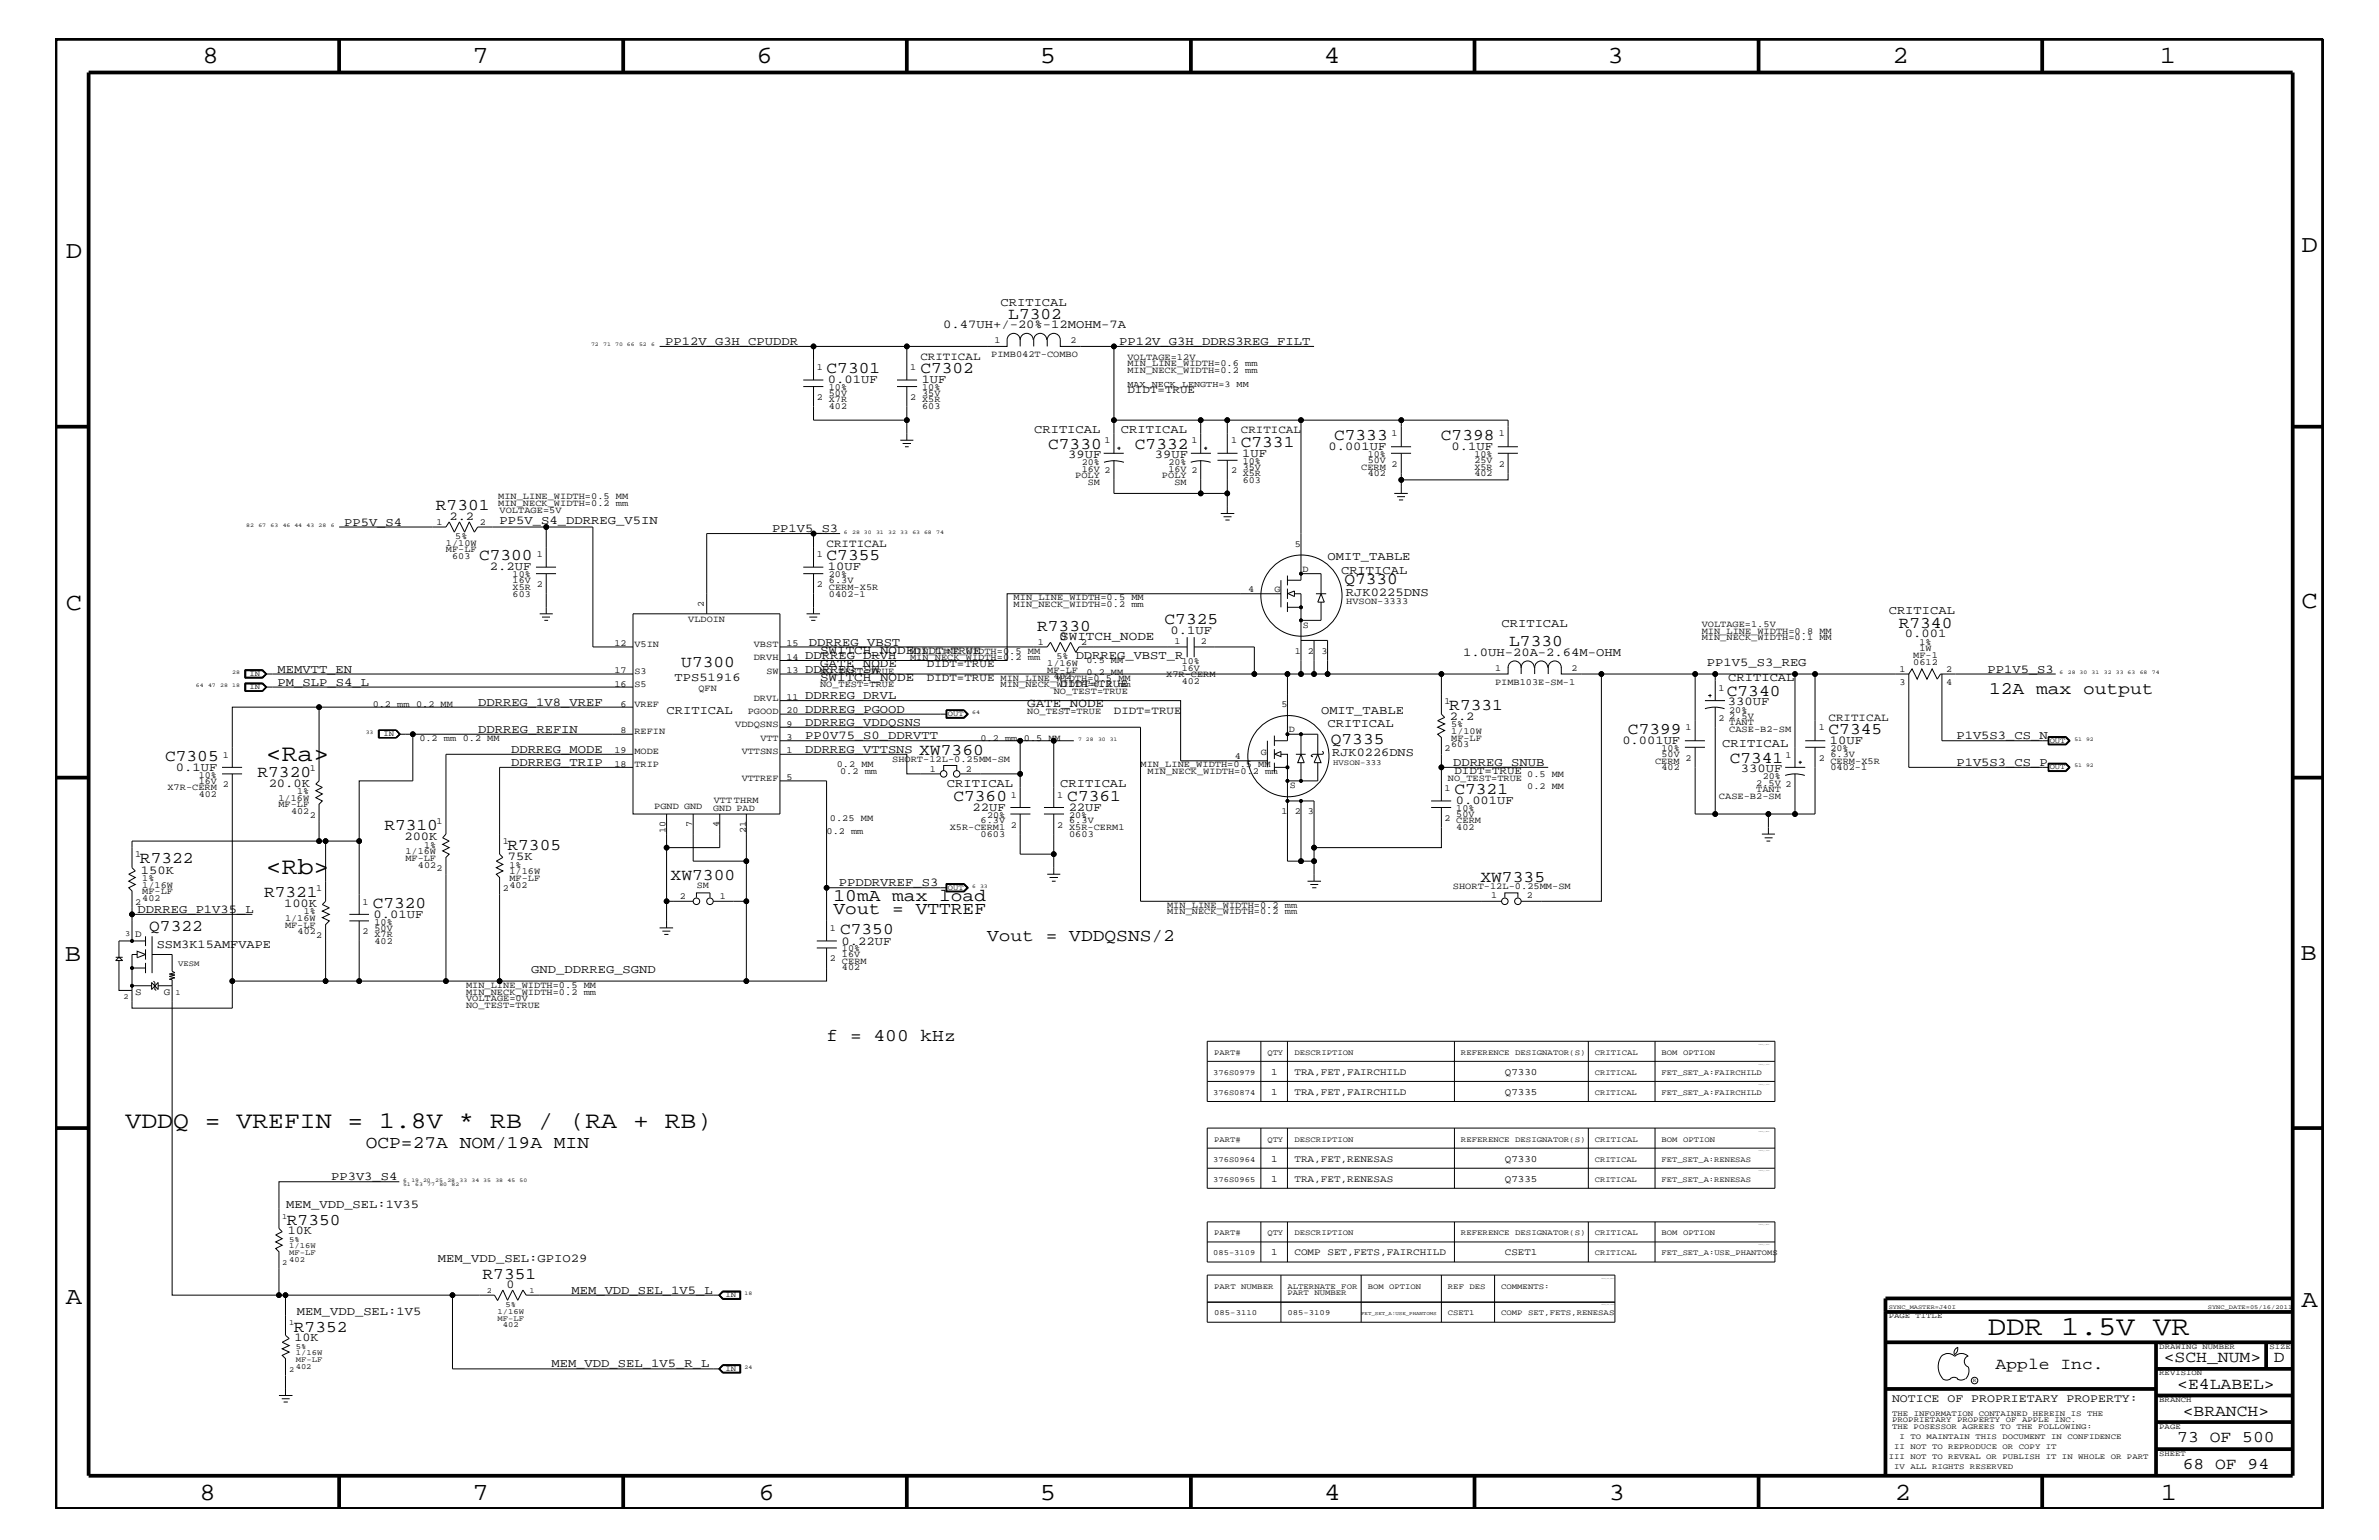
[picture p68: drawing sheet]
<svg xmlns="http://www.w3.org/2000/svg" width="432mm" height="279mm" viewBox="0 0 432 279" stroke-linecap="round" stroke-linejoin="round" font-family="sans-serif">
<defs><g id="words">
<text font-size="5" x="360.8" y="242.3">DDR 1.5V VR</text>
<g font-size="4.5">
<text x="36.7" y="11.5">8</text>
<text x="85.8" y="11.5">7</text>
<text x="137.3" y="11.5">6</text>
<text x="188.7" y="11.5">5</text>
<text x="240.3" y="11.5">4</text>
<text x="291.8" y="11.5">3</text>
<text x="343.5" y="11.5">2</text>
<text x="392" y="11.5">1</text>
<text x="11.9" y="46.8">D</text>
<text x="417.7" y="45.7">D</text>
<text x="11.9" y="110.6">C</text>
<text x="417.7" y="110.3">C</text>
<text x="11.8" y="174.3">B</text>
<text x="417.6" y="174.2">B</text>
<text x="11.9" y="236.7">A</text>
<text x="417.7" y="237.1">A</text>
<text x="36.2" y="272.1">8</text>
<text x="85.8" y="272.1">7</text>
<text x="137.7" y="272.1">6</text>
<text x="188.7" y="272.1">5</text>
<text x="240.4" y="272.1">4</text>
<text x="292" y="272.1">3</text>
<text x="343.9" y="272.1">2</text>
<text x="392.2" y="272.1">1</text>
</g>
<g font-size="4.3">
<text x="48.3" y="138">&lt;Ra&gt;</text>
<text x="48.3" y="158.6">&lt;Rb&gt;</text>
<text x="22.8" y="204.7">VDDQ = VREFIN = 1.8V * RB / (RA + RB)</text>
</g>
<g font-size="3.2">
<text x="361" y="125.9">12A max output</text>
<text x="151.3" y="163.5">10mA max load</text>
<text x="151.3" y="165.9">Vout = VTTREF</text>
<text x="179.2" y="170.7">Vout = VDDQSNS/2</text>
<text x="150" y="188.9">f = 400 kHz</text>
<text x="66.4" y="208.3">OCP=27A NOM/19A MIN</text>
</g>
<g font-size="3">
<text x="183" y="57.9">L7302</text>
<text x="150" y="67.7">C7301</text>
<text x="167" y="67.7">C7302</text>
<text x="190.2" y="81.4">C7330</text>
<text x="206" y="81.4">C7332</text>
<text x="225.2" y="81.1">C7331</text>
<text x="242.1" y="79.9">C7333</text>
<text x="261.5" y="79.9">C7398</text>
<text x="79.1" y="92.6">R7301</text>
<text x="87" y="101.6">C7300</text>
<text x="150" y="101.6">C7355</text>
<text x="244" y="106">Q7330</text>
<text x="211.4" y="113.1">C7325</text>
<text x="344.6" y="113.9">R7340</text>
<text x="188.3" y="114.4">R7330</text>
<text x="273.9" y="117.3">L7330</text>
<text x="123.7" y="121">U7300</text>
<text x="263.1" y="128.8">R7331</text>
<text x="313.4" y="126.3">C7340</text>
<text x="166.8" y="136.9">XW7360</text>
<text x="241.6" y="135.1">Q7335</text>
<text x="295.5" y="133.2">C7399</text>
<text x="331.9" y="133.2">C7345</text>
<text x="30" y="138">C7305</text>
<text x="46.7" y="140.9">R7320</text>
<text x="313.9" y="138.4">C7341</text>
<text x="173.1" y="145.3">C7360</text>
<text x="193.7" y="145.3">C7361</text>
<text x="264" y="144">C7321</text>
<text x="69.8" y="150.7">R7310</text>
<text x="92.1" y="154.3">R7305</text>
<text x="25.4" y="156.7">R7322</text>
<text x="121.7" y="159.7">XW7300</text>
<text x="268.7" y="160">XW7335</text>
<text x="47.9" y="162.8">R7321</text>
<text x="67.6" y="164.7">C7320</text>
<text x="27.1" y="168.9">Q7322</text>
<text x="152.5" y="169.5">C7350</text>
<text x="52.1" y="222.2">R7350</text>
<text x="87.6" y="232">R7351</text>
<text x="53.3" y="241.6">R7352</text>
<text x="362.2" y="248.4">Apple Inc.</text>
<text x="392.7" y="247.1">&lt;SCH_NUM&gt;</text>
<text x="395.2" y="252">&lt;E4LABEL&gt;</text>
<text x="412.7" y="247.1">D</text>
<text x="396.2" y="256.8">&lt;BRANCH&gt;</text>
<text x="395.2" y="261.6">73 OF 500</text>
<text x="396.2" y="266.6">68 OF 94</text>
</g>
<g font-size="2.3">
<text x="148.8" y="118.6">SWITCH_NODE</text>
<text x="192.4" y="116.2">SWITCH_NODE</text>
<text x="148.8" y="121">GATE_NODE</text>
<text x="148.8" y="123.5">SWITCH_NODE</text>
<text x="186.4" y="128.3">GATE_NODE</text>
</g>
<g font-size="2.2">
<text x="171.2" y="59.5">0.47UH+/-20%-12MOHM-7A</text>
<text x="181.6" y="55.6">CRITICAL</text>
<text x="120.7" y="62.6">PP12V_G3H_CPUDDR</text>
<text x="203.1" y="62.6">PP12V_G3H_DDRS3REG_FILT</text>
<text x="150.3" y="69.5">0.01UF</text>
<text x="167.3" y="69.5">1UF</text>
<text x="187.7" y="78.6">CRITICAL</text>
<text x="193.9" y="83.1">39UF</text>
<text x="203.5" y="78.6">CRITICAL</text>
<text x="209.6" y="83.1">39UF</text>
<text x="225.5" y="82.8">1UF</text>
<text x="241.1" y="81.6">0.001UF</text>
<text x="263.5" y="81.6">0.1UF</text>
<text x="62.5" y="95.4">PP5V_S4</text>
<text x="81.6" y="94.3">2.2</text>
<text x="90.7" y="95.1">PP5V_S4_DDRREG_V5IN</text>
<text x="140.1" y="96.5">PP1V5_S3</text>
<text x="241" y="101.6">OMIT_TABLE</text>
<text x="88.9" y="103.5">2.2UF</text>
<text x="150.3" y="103.5">10UF</text>
<text x="243.4" y="104.1">CRITICAL</text>
<text x="244.3" y="108.1">RJK0225DNS</text>
<text x="272.5" y="113.7">CRITICAL</text>
<text x="342.8" y="111.4">CRITICAL</text>
<text x="146.1" y="119.6">DDRREG_DRVH</text>
<text x="146.8" y="117.2">DDRREG_VBST</text>
<text x="192.2" y="116.1">0</text>
<text x="195.2" y="119.6">DDRREG_VBST_R</text>
<text x="212.5" y="115">0.1UF</text>
<text x="265.6" y="119">1.0UH-20A-2.64M-OHM</text>
<text x="345.7" y="115.6">0.001</text>
<text x="50.4" y="122">MEMVTT_EN</text>
<text x="50.4" y="124.4">PM_SLP_S4_L</text>
<text x="122.4" y="123.5">TPS51916</text>
<text x="146.1" y="122">DDRREG_SW</text>
<text x="309.8" y="120.8">PP1V5_S3_REG</text>
<text x="313.7" y="123.5">CRITICAL</text>
<text x="360.8" y="122">PP1V5_S3</text>
<text x="86.8" y="128">DDRREG_1V8_VREF</text>
<text x="121" y="129.6">CRITICAL</text>
<text x="146.1" y="126.9">DDRREG_DRVL</text>
<text x="146.1" y="129.3">DDRREG_PGOOD</text>
<text x="146.1" y="131.7">DDRREG_VDDQSNS</text>
<text x="239.8" y="129.6">OMIT_TABLE</text>
<text x="241" y="131.9">CRITICAL</text>
<text x="263.1" y="130.7">2.2</text>
<text x="313.6" y="128">330UF</text>
<text x="86.8" y="133">DDRREG_REFIN</text>
<text x="92.8" y="136.6">DDRREG_MODE</text>
<text x="146.1" y="136.6">DDRREG_VTTSNS</text>
<text x="146.1" y="134.1">PP0V75_S0_DDRVTT</text>
<text x="241.8" y="137.2">RJK0226DNS</text>
<text x="294.5" y="135">0.001UF</text>
<text x="312.6" y="135.6">CRITICAL</text>
<text x="332.1" y="135">10UF</text>
<text x="355.1" y="134.1">P1V5S3_CS_N</text>
<text x="31.9" y="139.8">0.1UF</text>
<text x="48.8" y="142.8">20.0K</text>
<text x="92.8" y="139">DDRREG_TRIP</text>
<text x="171.9" y="142.9">CRITICAL</text>
<text x="192.4" y="142.9">CRITICAL</text>
<text x="263.7" y="139">DDRREG_SNUB</text>
<text x="316" y="140.1">330UF</text>
<text x="355.1" y="139">P1V5S3_CS_P</text>
<text x="176.5" y="147.1">22UF</text>
<text x="194" y="147.1">22UF</text>
<text x="264.2" y="145.9">0.001UF</text>
<text x="73.4" y="152.4">200K</text>
<text x="25.6" y="158.5">150K</text>
<text x="92.2" y="156.1">75K</text>
<text x="152.2" y="160.8">PPDDRVREF_S3</text>
<text x="25" y="165.6">DDRREG_P1V35_L</text>
<text x="51.6" y="164.5">100K</text>
<text x="67.8" y="166.5">0.01UF</text>
<text x="28.4" y="172.1">SSM3K15AMFVAPE</text>
<text x="152.7" y="171.4">0.22UF</text>
<text x="96.4" y="176.6">GND_DDRREG_SGND</text>
<text x="60.1" y="214.2">PP3V3_S4</text>
<text x="51.9" y="219.2">MEM_VDD_SEL:1V35</text>
<text x="52.2" y="224">10K</text>
<text x="79.5" y="229">MEM_VDD_SEL:GPIO29</text>
<text x="91.9" y="233.7">0</text>
<text x="53.9" y="238.6">MEM_VDD_SEL:1V5</text>
<text x="103.7" y="234.7">MEM_VDD_SEL_1V5_L</text>
<text x="53.4" y="243.4">10K</text>
<text x="100.1" y="248.1">MEM_VDD_SEL_1V5_R_L</text>
</g>
<text font-size="2.1" x="343.4" y="254.4">NOTICE OF PROPRIETARY PROPERTY:</text>
<g font-size="2">
<text x="167" y="65.3">CRITICAL</text>
<text x="204.6" y="71.3">DIDT=TRUE</text>
<text x="225.2" y="78.6">CRITICAL</text>
<text x="150" y="99.3">CRITICAL</text>
<text x="165.8" y="118.6">DIDT=TRUE</text>
<text x="168.2" y="121">DIDT=TRUE</text>
<text x="168.2" y="123.5">DIDT=TRUE</text>
<text x="192.4" y="124.7">DIDT=TRUE</text>
<text x="202.2" y="129.6">DIDT=TRUE</text>
<text x="331.9" y="130.8">CRITICAL</text>
<text x="264" y="140.4">DIDT=TRUE</text>
</g>
<g font-size="1.8">
<text x="24.6" y="170">D</text>
<text x="24.6" y="180.5">S</text>
<text x="29.7" y="180.5">G</text>
<text x="230.7" y="195">1</text>
<text x="234.9" y="195">TRA,FET,FAIRCHILD</text>
<text x="273.1" y="195">Q7330</text>
<text x="230.7" y="198.7">1</text>
<text x="234.9" y="198.7">TRA,FET,FAIRCHILD</text>
<text x="273.1" y="198.7">Q7335</text>
<text x="230.7" y="214.4">1</text>
<text x="230.7" y="210.8">1</text>
<text x="234.9" y="214.4">TRA,FET,RENESAS</text>
<text x="234.9" y="210.8">TRA,FET,RENESAS</text>
<text x="273.1" y="214.4">Q7335</text>
<text x="273.1" y="210.8">Q7330</text>
<text x="230.7" y="227.7">1</text>
<text x="234.9" y="227.7">COMP SET,FETS,FAIRCHILD</text>
<text x="273.1" y="227.7">CSET1</text>
</g>
<g font-size="1.7">
<text x="179.9" y="64.8">PIMB042T-COMBO</text>
<text x="180.5" y="62.3">1</text>
<text x="194.3" y="62.3">2</text>
<text x="204.6" y="65.3">VOLTAGE=12V</text>
<text x="148.3" y="67.1">1</text>
<text x="150.5" y="71.8">50V</text>
<text x="150.5" y="70.7">10%</text>
<text x="165.2" y="67.1">1</text>
<text x="167.4" y="71.8">35V</text>
<text x="167.4" y="70.7">10%</text>
<text x="204.6" y="66.5">MIN_LINE_WIDTH=0.6 mm</text>
<text x="204.6" y="67.7">MIN_NECK_WIDTH=0.2 mm</text>
<text x="148.3" y="72.6">2</text>
<text x="150.5" y="74.3">402</text>
<text x="150.5" y="73">X7R</text>
<text x="165.2" y="72.6">2</text>
<text x="167.4" y="74.3">603</text>
<text x="167.4" y="73">X5R</text>
<text x="200.5" y="80.5">1</text>
<text x="216.2" y="80.5">1</text>
<text x="223.4" y="80.5">1</text>
<text x="248.2" y="83.9">50V</text>
<text x="248.2" y="82.8">10%</text>
<text x="252.6" y="79.2">1</text>
<text x="267.6" y="83.9">25V</text>
<text x="267.6" y="82.8">10%</text>
<text x="272" y="79.2">1</text>
<text x="195.2" y="86.7">POLY</text>
<text x="196.3" y="84.4">20%</text>
<text x="196.3" y="85.6">16V 2</text>
<text x="197.4" y="88">SM</text>
<text x="210.9" y="86.7">POLY</text>
<text x="212.1" y="84.4">20%</text>
<text x="212.1" y="85.6">16V 2</text>
<text x="213.2" y="88">SM</text>
<text x="223.4" y="85.9">2</text>
<text x="225.6" y="84.1">10%</text>
<text x="225.6" y="85.2">35V</text>
<text x="225.6" y="87.6">603</text>
<text x="225.6" y="86.4">X5R</text>
<text x="247.1" y="85.2">CERM</text>
<text x="248.2" y="86.4">402</text>
<text x="252.6" y="84.7">2</text>
<text x="267.6" y="85.2">X5R</text>
<text x="267.6" y="86.4">402</text>
<text x="272" y="84.7">2</text>
<text x="79.2" y="95.2">1</text>
<text x="87.1" y="95.2">2</text>
<text x="90.4" y="90.5">MIN_LINE_WIDTH=0.5 MM</text>
<text x="90.4" y="91.7">MIN_NECK_WIDTH=0.2 mm</text>
<text x="90.7" y="93.2">VOLTAGE=5V</text>
<text x="80.9" y="100.2">MF-LF</text>
<text x="80.9" y="99">1/10W</text>
<text x="82.1" y="101.4">603</text>
<text x="82.6" y="97.7">5%</text>
<text x="97.5" y="101">1</text>
<text x="148.3" y="101">1</text>
<text x="235" y="99.3">5</text>
<text x="93" y="107">X5R</text>
<text x="93" y="105.8">16V</text>
<text x="93" y="104.7">10%</text>
<text x="97.5" y="106.5">2</text>
<text x="148.3" y="106.5">2</text>
<text x="150.5" y="104.7">20%</text>
<text x="150.5" y="105.8">6.3V</text>
<text x="150.5" y="107">CERM-X5R</text>
<text x="226.6" y="107.4">4</text>
<text x="231.3" y="107.4">G</text>
<text x="236.4" y="103.7">D</text>
<text x="93" y="108.2">603</text>
<text x="124.9" y="112.8">VLDOIN</text>
<text x="127.8" y="110.2" transform="rotate(-90 127.8 110.2)">2</text>
<text x="150.5" y="108.2">0402-1</text>
<text x="184" y="110.2">MIN_NECK_WIDTH=0.2 mm</text>
<text x="184" y="108.9">MIN_LINE_WIDTH=0.5 MM</text>
<text x="236.5" y="113.9">S</text>
<text x="244.3" y="109.7">HVSON-3333</text>
<text x="308.9" y="113.7">VOLTAGE=1.5V</text>
<text x="111.5" y="117.3">12</text>
<text x="115.1" y="117.4">V5IN</text>
<text x="136.8" y="119.8">DRVH</text>
<text x="136.8" y="117.4">VBST</text>
<text x="142.7" y="117.3">15</text>
<text x="142.7" y="119.7">14</text>
<text x="165.2" y="118.6">MIN_LINE_WIDTH=0.5 MM</text>
<text x="165.2" y="119.8">MIN_NECK_WIDTH=0.2 mm</text>
<text x="188.4" y="117">1</text>
<text x="191.8" y="119.6">5%</text>
<text x="196.3" y="117">2</text>
<text x="213.2" y="116.8">1</text>
<text x="217.9" y="116.8">2</text>
<text x="235" y="118.6">1</text>
<text x="237.4" y="118.6">2</text>
<text x="239.9" y="118.6">3</text>
<text x="308.9" y="115">MIN_LINE_WIDTH=0.8 MM</text>
<text x="308.9" y="116.2">MIN_NECK_WIDTH=0.1 MM</text>
<text x="347.3" y="119.3">MF-1</text>
<text x="348.4" y="117">1%</text>
<text x="348.4" y="118.1">1W</text>
<text x="111.5" y="124.6">16</text>
<text x="111.5" y="122.1">17</text>
<text x="115.1" y="124.7">S5</text>
<text x="115.1" y="122.3">S3</text>
<text x="126.8" y="125.4">QFN</text>
<text x="139.1" y="122.3">SW</text>
<text x="142.7" y="122.1">13</text>
<text x="148.8" y="122.3">NO_TEST=TRUE</text>
<text x="148.8" y="124.7">NO_TEST=TRUE</text>
<text x="181.6" y="123.5">MIN_LINE_WIDTH=0.5 MM</text>
<text x="181.6" y="124.7">MIN_NECK_WIDTH=0.2 mm</text>
<text x="190.1" y="122">MF-LF</text>
<text x="190.1" y="120.8">1/16W</text>
<text x="191.2" y="123.2">402</text>
<text x="191.3" y="125.9">NO_TEST=TRUE</text>
<text x="197.2" y="122.5">0.2 MM</text>
<text x="197.2" y="120.3">0.5 MM</text>
<text x="211.7" y="122.9">X7R-CERM</text>
<text x="214.5" y="120.4">10%</text>
<text x="214.5" y="124.1">402</text>
<text x="214.5" y="121.7">16V</text>
<text x="271.4" y="121.7">1</text>
<text x="271.4" y="124.2">PIMB103E-SM-1</text>
<text x="285.2" y="121.7">2</text>
<text x="311.9" y="125.3">1</text>
<text x="344.8" y="124.2">3</text>
<text x="344.8" y="121.9">1</text>
<text x="347.3" y="120.6">0612</text>
<text x="353.2" y="124.2">4</text>
<text x="353.2" y="121.9">2</text>
<text x="67.6" y="128.3">0.2 mm 0.2 MM</text>
<text x="112.6" y="128.2">6</text>
<text x="115.1" y="128.3">VREF</text>
<text x="133.4" y="131.9">VDDQSNS</text>
<text x="135.7" y="129.6">PGOOD</text>
<text x="136.8" y="127.1">DRVL</text>
<text x="142.7" y="129.4">20</text>
<text x="142.7" y="131.9">9</text>
<text x="142.7" y="127">11</text>
<text x="186.4" y="129.6">NO_TEST=TRUE</text>
<text x="232.6" y="128.3">5</text>
<text x="262.2" y="127.7">1</text>
<text x="263.4" y="131.9">5%</text>
<text x="311.9" y="130.8">2</text>
<text x="313.9" y="129.3">20%</text>
<text x="313.9" y="131.6">TANT</text>
<text x="313.9" y="130.5">2.5V</text>
<text x="40.5" y="137.4">1</text>
<text x="76.1" y="134.4">0.2 mm 0.2 MM</text>
<text x="111.5" y="136.7">19</text>
<text x="112.6" y="133">8</text>
<text x="115.1" y="133.2">REFIN</text>
<text x="115.1" y="136.8">MODE</text>
<text x="134.6" y="136.8">VTTSNS</text>
<text x="138" y="134.4">VTT</text>
<text x="142.7" y="136.7">1</text>
<text x="142.7" y="134.2">3</text>
<text x="178" y="134.4">0.2 mm 0.5 MM</text>
<text x="224.1" y="137.7">4</text>
<text x="228.9" y="137">G</text>
<text x="233.9" y="132.8">D</text>
<text x="262.2" y="136.2">2</text>
<text x="263.4" y="135.6">603</text>
<text x="263.4" y="133.2">1/10W</text>
<text x="263.4" y="134.4">MF-LF</text>
<text x="301.6" y="137.3">50V</text>
<text x="301.6" y="136.2">10%</text>
<text x="305.9" y="132.5">1</text>
<text x="313.9" y="132.8">CASE-B2-SM</text>
<text x="324.1" y="137.4">1</text>
<text x="330.1" y="132.5">1</text>
<text x="332.2" y="136.2">20%</text>
<text x="332.2" y="137.3">6.3V</text>
<text x="30.4" y="143.4">X7R-CERM</text>
<text x="36.1" y="141.1">10%</text>
<text x="36.1" y="142.2">16V</text>
<text x="40.5" y="142.9">2</text>
<text x="56.2" y="139.8">1</text>
<text x="111.5" y="139.1">18</text>
<text x="115.1" y="139.2">TRIP</text>
<text x="134.6" y="141.7">VTTREF</text>
<text x="142.7" y="141.5">5</text>
<text x="151.9" y="139.2">0.2 MM</text>
<text x="152.5" y="140.4">0.2 mm</text>
<text x="161.9" y="138.3">SHORT-12L-0.25MM-SM</text>
<text x="168.8" y="140">1</text>
<text x="175.3" y="140">2</text>
<text x="207" y="139.2">MIN_LINE_WIDTH=0.5 MM</text>
<text x="208.3" y="140.4">MIN_NECK_WIDTH=0.2 mm</text>
<text x="234.1" y="143">S</text>
<text x="262.2" y="143.5">1</text>
<text x="262.8" y="141.7">NO_TEST=TRUE</text>
<text x="277.2" y="143.1">0.2 MM</text>
<text x="277.2" y="140.9">0.5 MM</text>
<text x="300.4" y="138.5">CERM</text>
<text x="301.6" y="139.7">402</text>
<text x="305.9" y="138">2</text>
<text x="318.8" y="143.7">TANT</text>
<text x="318.8" y="142.6">2.5V 2</text>
<text x="320" y="141.4">20%</text>
<text x="330.1" y="138">2</text>
<text x="332.2" y="138.5">CERM-X5R</text>
<text x="332.2" y="139.7">0402-1</text>
<text x="36.1" y="144.6">402</text>
<text x="50.5" y="145.3">1/16W</text>
<text x="50.5" y="146.5">MF-LF</text>
<text x="52.8" y="147.7">402</text>
<text x="53.9" y="144">1%</text>
<text x="56.2" y="148.4">2</text>
<text x="79.2" y="149.5">1</text>
<text x="118.7" y="146.8">PGND GND</text>
<text x="129.5" y="147.1">GND PAD</text>
<text x="129.6" y="145.7">VTT THRM</text>
<text x="150.6" y="149">0.25 MM</text>
<text x="178" y="149.4">6.3V</text>
<text x="179.2" y="148.4">20%</text>
<text x="183.5" y="144.7">1</text>
<text x="191.9" y="144.7">1</text>
<text x="194.1" y="148.4">20%</text>
<text x="194.1" y="149.4">6.3V</text>
<text x="232.6" y="147.7">1</text>
<text x="235" y="147.7">2</text>
<text x="237.4" y="147.7">3</text>
<text x="262.2" y="149">2</text>
<text x="264.3" y="149.4">CERM</text>
<text x="264.3" y="148.2">50V</text>
<text x="264.3" y="147.1">10%</text>
<text x="312" y="144.9">CASE-B2-SM</text>
<text x="24.6" y="155.6">1</text>
<text x="73.6" y="155">1/16W</text>
<text x="77" y="153.8">1%</text>
<text x="91.3" y="153.2">1</text>
<text x="120.8" y="151.2" transform="rotate(-90 120.8 151.2)">10</text>
<text x="125.6" y="150.1" transform="rotate(-90 125.6 150.1)">7</text>
<text x="130.6" y="150.1" transform="rotate(-90 130.6 150.1)">4</text>
<text x="135.4" y="151.2" transform="rotate(-90 135.4 151.2)">21</text>
<text x="150" y="151.3">0.2 mm</text>
<text x="172.4" y="150.7">X5R-CERM1</text>
<text x="178" y="151.8">0603</text>
<text x="183.5" y="150.1">2</text>
<text x="191.9" y="150.1">2</text>
<text x="194.1" y="150.7">X5R-CERM1</text>
<text x="194.1" y="151.8">0603</text>
<text x="264.3" y="150.7">402</text>
<text x="25.8" y="161.1">1/16W</text>
<text x="25.8" y="159.9">1%</text>
<text x="57.4" y="161.7">1</text>
<text x="73.6" y="156.2">MF-LF</text>
<text x="75.9" y="157.4">402</text>
<text x="79.2" y="158">2</text>
<text x="91.3" y="161.7">2</text>
<text x="92.5" y="161.1">402</text>
<text x="92.5" y="159.9">MF-LF</text>
<text x="92.5" y="157.4">1%</text>
<text x="92.5" y="158.6">1/16W</text>
<text x="126.5" y="161.1">SM</text>
<text x="263.7" y="161.3">SHORT-12L-0.25MM-SM</text>
<text x="24.6" y="164.1">2</text>
<text x="25.8" y="163.5">402</text>
<text x="25.8" y="162.2">MF-LF</text>
<text x="51.7" y="167.1">1/16W</text>
<text x="55.1" y="165.9">1%</text>
<text x="65.8" y="164.1">1</text>
<text x="68" y="167.8">10%</text>
<text x="123.4" y="163.1">2</text>
<text x="130.7" y="163.1">1</text>
<text x="211.8" y="164.7">MIN_LINE_WIDTH=0.2 mm</text>
<text x="211.8" y="165.9">MIN_NECK_WIDTH=0.2 mm</text>
<text x="270.6" y="163">1</text>
<text x="277.2" y="163">2</text>
<text x="51.7" y="168.3">MF-LF</text>
<text x="54" y="169.5">402</text>
<text x="57.4" y="170.1">2</text>
<text x="65.8" y="169.5">2</text>
<text x="68" y="171.2">402</text>
<text x="68" y="170">X7R</text>
<text x="68" y="168.9">50V</text>
<text x="150.6" y="168.9">1</text>
<text x="152.8" y="173.7">16V</text>
<text x="152.8" y="172.6">10%</text>
<text x="84.6" y="179.3">MIN_LINE_WIDTH=0.5 MM</text>
<text x="150.6" y="174.4">2</text>
<text x="152.8" y="176.1">402</text>
<text x="152.8" y="174.9">CERM</text>
<text x="84.6" y="181.6">VOLTAGE=0V</text>
<text x="84.6" y="182.9">NO_TEST=TRUE</text>
<text x="84.6" y="180.5">MIN_NECK_WIDTH=0.2 mm</text>
</g>
<text font-size="1.6" x="204.6" y="70.1">MAX_NECK_LENGTH=3 MM</text>
<g font-size="1.4">
<text x="45.3" y="122.6">IN</text>
<text x="45.3" y="125.1">IN</text>
<text x="172" y="129.9">OUT</text>
<text x="69.6" y="133.5">IN</text>
<text x="372" y="134.7">OUT</text>
<text x="242" y="138.7">HVSON-333</text>
<text x="372" y="139.6">OUT</text>
<text x="172" y="161.4">OUT</text>
<text x="22.7" y="169.9">3</text>
<text x="32.3" y="175.2">VESM</text>
<text x="22.4" y="181.2">2</text>
<text x="31.8" y="180.5">1</text>
<text x="220.4" y="191.4">PART#</text>
<text x="230" y="191.4">QTY</text>
<text x="234.9" y="191.4">DESCRIPTION</text>
<text x="265.2" y="191.4">REFERENCE DESIGNATOR(S)</text>
<text x="289.5" y="191.4">CRITICAL</text>
<text x="301.6" y="191.4">BOM OPTION</text>
<text x="220.2" y="195">376S0979</text>
<text x="289.5" y="195">CRITICAL</text>
<text x="301.6" y="195">FET_SET_A:FAIRCHILD</text>
<text x="220.2" y="198.7">376S0874</text>
<text x="289.5" y="198.7">CRITICAL</text>
<text x="301.6" y="198.7">FET_SET_A:FAIRCHILD</text>
<text x="220.4" y="207.1">PART#</text>
<text x="230" y="207.1">QTY</text>
<text x="234.9" y="207.1">DESCRIPTION</text>
<text x="265.2" y="207.1">REFERENCE DESIGNATOR(S)</text>
<text x="289.5" y="207.1">CRITICAL</text>
<text x="301.6" y="207.1">BOM OPTION</text>
<text x="220.2" y="214.4">376S0965</text>
<text x="220.2" y="210.8">376S0964</text>
<text x="289.5" y="214.4">CRITICAL</text>
<text x="289.5" y="210.8">CRITICAL</text>
<text x="301.6" y="214.4">FET_SET_A:RENESAS</text>
<text x="301.6" y="210.8">FET_SET_A:RENESAS</text>
<text x="51.2" y="221.1">1</text>
<text x="52.5" y="225.3">5%</text>
<text x="52.5" y="226.5">1/16W</text>
<text x="52.5" y="227.7">MF-LF</text>
<text x="220.2" y="227.7">085-3109</text>
<text x="220.4" y="224.1">PART#</text>
<text x="230" y="224.1">QTY</text>
<text x="234.9" y="224.1">DESCRIPTION</text>
<text x="265.2" y="224.1">REFERENCE DESIGNATOR(S)</text>
<text x="289.5" y="224.1">CRITICAL</text>
<text x="289.5" y="227.7">CRITICAL</text>
<text x="301.6" y="227.7">FET_SET_A:USE_PHANTOMS</text>
<text x="301.6" y="224.1">BOM OPTION</text>
<text x="51.2" y="229.6">2</text>
<text x="52.5" y="229">402</text>
<text x="220.4" y="233.8">PART NUMBER</text>
<text x="233.7" y="233.8">ALTERNATE FOR</text>
<text x="248.2" y="233.8">BOM OPTION</text>
<text x="262.8" y="233.8">REF DES</text>
<text x="272.5" y="233.8">COMMENTS:</text>
<text x="88.4" y="234.6">2</text>
<text x="90.3" y="238.4">1/16W</text>
<text x="90.3" y="239.6">MF-LF</text>
<text x="91.7" y="237.2">5%</text>
<text x="96.1" y="234.6">1</text>
<text x="131.7" y="235.4">IN</text>
<text x="220.4" y="238.6">085-3110</text>
<text x="233.7" y="235">PART NUMBER</text>
<text x="233.7" y="238.6">085-3109</text>
<text x="262.8" y="238.6">CSET1</text>
<text x="272.5" y="238.6">COMP SET,FETS,RENESAS</text>
<text x="342.8" y="239.2">PAGE TITLE</text>
<text x="52.5" y="240.5">1</text>
<text x="53.7" y="244.7">5%</text>
<text x="53.7" y="245.9">1/16W</text>
<text x="91.3" y="240.8">402</text>
<text x="391.9" y="244.7">DRAWING NUMBER</text>
<text x="411.9" y="244.7">SIZE</text>
<text x="52.5" y="248.9">2</text>
<text x="53.7" y="248.4">402</text>
<text x="53.7" y="247.1">MF-LF</text>
<text x="131.7" y="248.7">IN</text>
<text x="391.9" y="249.5">REVISION</text>
<text x="343.4" y="256.8">THE INFORMATION CONTAINED HEREIN IS THE</text>
<text x="391.9" y="254.4">BRANCH</text>
<text x="343.4" y="258">PROPRIETARY PROPERTY OF APPLE INC.</text>
<text x="343.4" y="259.3">THE POSESSOR AGREES TO THE FOLLOWING:</text>
<text x="343.8" y="262.9">II NOT TO REPRODUCE OR COPY IT</text>
<text x="344.8" y="261.1">I TO MAINTAIN THIS DOCUMENT IN CONFIDENCE</text>
<text x="391.9" y="259.3">PAGE</text>
<text x="342.8" y="264.7">III NOT TO REVEAL OR PUBLISH IT IN WHOLE OR PART</text>
<text x="343.8" y="266.6">IV ALL RIGHTS RESERVED</text>
<text x="391.9" y="264.1">SHEET</text>
</g>
<g font-size="1.1">
<text x="342.8" y="237.4">SYNC_MASTER=J40I</text>
<text x="400.7" y="237.4">SYNC_DATE=05/16/2011</text>
</g>
<g font-size="1">
<text x="107.3" y="62.9">72</text>
<text x="109.5" y="62.9">71</text>
<text x="111.7" y="62.9">70 66</text>
<text x="116" y="62.9">52</text>
<text x="118.2" y="62.9">6</text>
<text x="44.7" y="95.6">82</text>
<text x="46.9" y="95.6">67</text>
<text x="49.1" y="95.6">63</text>
<text x="51.3" y="95.6">46 44</text>
<text x="55.6" y="95.6">43</text>
<text x="57.8" y="95.6">28</text>
<text x="60" y="95.6">6</text>
<text x="153.2" y="96.8">6</text>
<text x="154.7" y="96.8">28 30</text>
<text x="159" y="96.8">31</text>
<text x="161.2" y="96.8">32</text>
<text x="163.4" y="96.8">33</text>
<text x="165.6" y="96.8">63 68</text>
<text x="169.9" y="96.8">74</text>
<text x="35.6" y="124.7">64</text>
<text x="37.8" y="124.7">47</text>
<text x="40" y="124.7">28</text>
<text x="42.2" y="122.3">28</text>
<text x="42.2" y="124.7">18</text>
<text x="373.8" y="122.3">6</text>
<text x="375.3" y="122.3">28 30</text>
<text x="379.6" y="122.3">31</text>
<text x="381.8" y="122.3">32</text>
<text x="384" y="122.3">33 63</text>
<text x="388.4" y="122.3">68</text>
<text x="390.6" y="122.3">74</text>
<text x="176.4" y="129.6">64</text>
<text x="66.4" y="133.2">33</text>
<text x="195.7" y="134.4">7</text>
<text x="197.1" y="134.4">28</text>
<text x="199.3" y="134.4">30 31</text>
<text x="376.5" y="134.4">51 92</text>
<text x="376.5" y="139.2">51 92</text>
<text x="176.4" y="161.1">6</text>
<text x="177.9" y="161.1">33</text>
<text x="73.2" y="214.4">6</text>
<text x="73.2" y="215.3">51</text>
<text x="74.7" y="214.4">19 20</text>
<text x="75.4" y="215.3">63</text>
<text x="77.6" y="215.3">77</text>
<text x="79" y="214.4">25</text>
<text x="79.8" y="215.3">80</text>
<text x="81.2" y="214.4">28</text>
<text x="82" y="215.3">82</text>
<text x="83.4" y="214.4">33</text>
<text x="85.6" y="214.4">34 35</text>
<text x="89.9" y="214.4">38</text>
<text x="92.1" y="214.4">45</text>
<text x="94.3" y="214.4">50</text>
<text x="135.1" y="235">18</text>
<text x="135.1" y="248.4">24</text>
<text x="358.1" y="250.7">R</text>
</g>
<text font-size=".9" x="247.1" y="238.6">FET_SET_A:USE_PHANTOMS</text>
</g></defs>
<g fill="none" stroke="#000" stroke-width=".18">
<path d="M119.7 62.9h28v6M145.8 70.1h3.6M145.8 68.9h3.6M147.7 70.1v6.1h16.9M147.7 62.9h16.9M162.8 70.1h3.7M162.8 68.9h3.7M163.4 79.9h2.4M164.6 70.1v9.8M185.2 61.7a1.19 1.19 0 0 0-1.2-1.2 1.19 1.19 0 0 0-1.2 1.2v1.2h-18.2v6M185.2 61.7a1.19 1.19 0 0 1 1.2-1.2 1.19 1.19 0 0 1 1.1 1.2M185.2 61.7v1.2"/>
<path d="M190 61.7a1.19 1.19 0 0 0-1.2-1.2 1.19 1.19 0 0 0-1.2 1.2v1.2M190.1 62.9v-1.2a1.19 1.19 0 0 1 1.2-1.2 1.19 1.19 0 0 1 1.1 1.2v1.2h46.1M202.2 62.9v13.3M217.9 76.2h-15.7v6M222.8 76.2h-4.9v6M236.1 76.2h-13.3v6M254.3 76.2h-18.2v29.1h-2.4M61.6 95.6h19.3l.6-.9 1 1.8 .9-1.8 .9 1.8 .9-1.8 .9 1.8 .6-.9h20.9v21.8h7.3M99.1 95.6v7.3M147.7 96.8v6.1M152.5 96.8h-24.2v14.6M163.8 80.5h1.6"/>
<path d="M164.3 81.1h.6M200.3 82.2h3.7M200.4 83.9a5.9 5.9 0 0 1 3.6 0M202.2 83.5v6h15.7M202.8 81.3h.6M203.1 81.1v.5M216.1 83.9a5.9 5.9 0 0 1 3.6 0M216.2 82.2h3.6M217.9 83.5v6h4.9M218.5 81.3h.6M218.9 81.1v.5M221 82.2h3.6"/>
<path d="M221 83.5h3.6M221.6 93.2h2.4M222.1 93.8h1.4M222.4 94.3h.8M222.8 83.5v9.7M252.5 82.2h3.6M252.5 81.1h3.6M253.1 89.5h2.4M253.6 90.1h1.4M253.9 90.7h.8M254.3 82.2v4.9h19.4v-4.9M254.3 81.1v-4.9h19.4v4.9"/>
<path d="M254.3 87.1v2.4M271.9 82.2h3.6M271.9 81.1h3.6M97.3 104.1h3.6M97.3 102.9h3.6M98 111.4h2.3M98.4 112h1.4M98.8 112.6h.7M99.1 104.1v7.3M114.9 111.4h26.7v36.3h-26.7zM141.6 117.4h48.5l.6-.9 .9 1.8 .8-1.8 1 1.8 .9-1.8 .9 1.8M145.8 104.1h3.6"/>
<path d="M145.8 102.9h3.6M146.4 111.4h2.4M146.9 112h1.4M147.2 112.6h.8M147.7 104.1v7.3M215.5 115.6v3.6M215.5 117.4h-19.7l-.6 1M216.7 117.4h11v4.9h6M216.7 115.6v3.6M232.5 107.7h-49.7v12.1h-41.2M232.5 105.3v4.9M233.7 104.4v1.8"/>
<path d="M233.7 106.8v1.9M233.7 109.2v1.8M233.7 107.7l1.3-.5v1l-1.2-.5M233.7 110.2h2.4M235 107.7h1.1v14.6h2.4M236.1 116.2h4.9v6.1h20.6M236.1 104.1h3.7v3.6M238.5 116.2v6.1h2.5M238.8 107.7h1.9M239.8 107.7l.6 1.5h-1.2zM239.8 109.2v3.4h-3.7M40.3 139.2h3.6"/>
<path d="M42.2 139.2v-10.9h15.7v13.4l-.6 .6 1.2 .6-1.2 .6 1.2 .5-1.2 .7 1.2 .6-.6 .6v6.7h-33.9v4.8l.6 .6-1.2 .6 1.2 .6-1.2 .7 1.2 .6-1.2 .6 .6 .6v9M44.5 121.5h3.2l.7 .8-.7 .7h-3.2zM44.5 123.9h3.2l.7 .8-.7 .7h-3.2zM44.5 124h3.2l.6 .7-.6 .7M44.5 121.6h3.2l.6 .7-.6 .6h-3.2zM44.5 124.1h3.2l.6 .6-.6 .6h-3.2zM44.6 124.1v1.2M47.6 124.1l.7 .6M47.7 121.5l.6 .8-.6 .7h-3.2M48.3 122.3l-.7 .6M48.3 122.3l-.7-.6h-3v1.2M48.3 122.3h66.6"/>
<path d="M48.3 124.7l-.7 .6M48.3 124.7h66.6M57.9 128.3h57M68.7 132.4h3.3l.6 .8-.6 .7h-3.3zM68.7 133.8h3.2M68.7 132.4v1.5M68.7 132.5h3.2M68.8 132.5v1.3M71.9 132.5l.7 .7-.7 .6M71.9 132.4l.7 .8M71.9 132.5l.6 .7M72.5 133.2h2.4v8.5h-9.7v10.9"/>
<path d="M72.5 133.2l-.6 .6M72.6 133.2l-.7 .7M74.9 133.2h40M114.9 136.8h-34v14.5l-.6 .7 1.2 .6-1.2 .6 1.2 .6-1.2 .6 1.2 .6-.6 .6v22.4M114.9 139.2h-24.2v15.8l.6 .6-1.2 .6 1.2 .6-1.2 .6 1.2 .6-1.2 .6 .6 .6v18.8h44.8M141.6 127.1h72.7v10.9h15.7M141.6 136.8h23v3.6h6.1M141.6 134.4h43.6v6M141.6 131.9h65.4v31.6h65.5M141.6 122.3h86.1M141.6 129.6h30.3M171.3 139.8v-.9h2.4v.9"/>
<path d="M171.7 128.8h3.3l.8 .8-.8 .7h-3.3zM171.8 128.8v1.4h3.1l.8-.6-.8-.8M171.8 130.2h3.1M171.8 128.9h3.1M171.9 128.9v1.3M174.9 128.9l.6 .7-.6 .6M174.9 128.9l.7 .7-.7 .6M185.2 134.4h6.1v12.1M191.3 134.4h3.6M230 134.4v4.8M231.3 136.8l1.2-.5v1l-1.1-.5M231.3 139.2h2.4"/>
<path d="M231.3 133.5v1.8M231.3 135.9v1.8M231.3 138.4v1.8M232.5 136.8h1.2v19.4h2.4M233.7 133.2h5.5v3.6M235.2 136.8h1.8M236.1 136.8l.6 1.6h-1.2zM236.1 122.3h-2.4v12.1h-2.4M236.1 133.2v3.6M236.1 138.4v3.3M238.3 136.8h1.7M238.3 136.9l-.3 .2 .3 .2"/>
<path d="M239.2 136.8l.6 1.6h-1.3zM239.2 138.4v3.3h-5.5M240 136.3l.2 .3-.2 .2M261.6 139.2v6.1M273.7 121v1.3h-12.1v7.3l.6 .6-1.3 .6 1.3 .5-1.3 .6 1.3 .6-1.3 .7 .7 .6v5.4h19.4M273.7 121.1a1.19 1.19 0 0 1 1.2-1.2 1.19 1.19 0 0 1 1.2 1.2 1.19 1.19 0 0 1 1.2-1.2 1.19 1.19 0 0 1 1.2 1.2M276.1 121v1.3M278.6 121.1a1.19 1.19 0 0 1 1.1-1.2 1.19 1.19 0 0 1 1.2 1.2M278.6 121v1.3M281 121.1a1.19 1.19 0 0 1 1.2-1.2 1.19 1.19 0 0 1 1.2 1.2M281 121v1.3M283.4 121v1.3h7.3v41.2h-14.6"/>
<path d="M290.7 122.3h17v12.1M305.8 135.6h3.7M305.8 134.4h3.7M307.7 135.6v12.1h3.6M307.7 122.3h3.6M309.5 128.6a5.7 5.7 0 0 1 3.5 0M309.5 127.1h3.6M310 126.2h.6M310.4 125.9v.6M311.3 128.3v19.4h9.7v3.6M324 139.2h3.7M325.8 122.3h-14.5v4.8"/>
<path d="M326.5 138.3h.6M326.7 138v.6M327.7 135.6h3.6M327.7 134.4h3.6M329.4 122.3h17.1l.5-.9 1 1.8 .8-1.8 1 1.8 .9-1.8 .9 1.8 .6-.9h20.9M329.4 122.3h-3.6v16.9M329.4 135.6v12.1h-3.6M329.4 122.3v12.1M346.5 122.3v16.9h25.4M352.5 122.3v12.1h19.4M371.8 133.6h3.2l.8 .8-.8 .8h-3.2zM371.8 138.5h3.2l.8 .7-.8 .8h-3.2z"/>
<path d="M371.8 135.1h3.2M371.8 133.7h3.2M371.8 139.9h3.2M371.8 138.5h3.2M371.9 133.8h3l.6 .6-.6 .6h-3M371.9 138.6h3l.6 .6-.6 .6h-3M371.9 133.7v1.4M371.9 138.5v1.4M375 133.7l.7 .7-.7 .7M375 133.7l.6 .7-.6 .7M375 138.5l.7 .7-.7 .7M375 138.5l.6 .7-.6 .7"/>
<path d="M40.3 140.4h3.6M42.2 140.4v42.5h-18.2v-9.7h.9M57.9 152.6h1.2M59.1 152.6v10.9l-.6 .6 1.3 .6-1.3 .6 1.3 .6-1.3 .6 1.3 .6-.7 .7v10.2h-16.9M59.1 152.6h6.1v13.3M121 147.7v15.8M125.8 147.7v8.5h9.7v-8.5M130.6 147.7v6.1h-9.6M135.5 156.2v7.3h-6M141.6 141.7h8.4v19.4M174.3 140.4h10.9v6.1M183.4 146.5h3.6"/>
<path d="M183.4 147.7h3.6M185.2 147.7v7.3h6.1M189.5 146.5h3.6M189.5 147.7h3.6M190.1 158.6h2.3M190.5 159.2h1.5M190.9 159.9h.7M191.3 147.7v10.9M233.7 145.3h4.8v8.5h23.1v-7.3M236.1 145.3v10.9h2.4v3.7M237.3 159.9h2.5M238.5 153.8v2.4"/>
<path d="M259.8 146.5h3.6M259.8 145.3h3.6M319.8 151.3h2.4M320.3 152h1.4M320.6 152.6h.7M324 140.7a5.7 5.7 0 0 1 3.6 0M325.8 140.4v7.3h-4.8M21 173.7h1.3M21.6 174.3v5.4h2.4M21.6 173.7l.7 .6h-1.3zM24 175.6h2.4M24 178.8h3.5"/>
<path d="M24 165.9h21.8M24.9 172.6l1.5 .6-1.5 .6zM26.4 170.7h-4.8v3M26.4 169.9v1.7M26.4 172.2v1.9M26.4 174.7v1.9M27.5 178.3v1.2l1.2-1.2v1.2zM27.6 173.2h3.6v3l.6 .3-1.1 .2 1.1 .2-1.1 .3 1.1 .2-1.1 .3h.5v57.3h19.4v-7.9l-.6-.6 1.2-.6-1.2-.6 1.2-.6-1.2-.6 1.2-.6-.6-.6v-8.5h21.9M27.6 169.9v6.7M27.9 178l.2 .3v1.2l.3 .2M28.7 178.8h2.5M63.4 167.1h3.6"/>
<path d="M63.4 165.9h3.6M65.2 167.1v10.9h-6.1M65.2 178h25.5M119.7 168.3h2.5M120.2 168.9h1.5M120.6 169.5h.7M125.8 163.5h-4.8v4.8M126.4 162.8v-.8h2.5v.8M135.5 163.5v14.5h14.5v-6M148.3 172h3.6M148.3 170.7h3.6M171.7 160.3h3.3l.8 .8-.8 .7h-3.3z"/>
<path d="M171.9 160.5h3l.6 .6-.6 .6h-3zM171.9 161.1h-21.9v9.6M174.9 160.4h-3.1v1.3h3.1M174.9 160.4l.8 .7-.8 .6M174.9 160.4l.7 .7-.7 .6M237.8 160.5h1.5M238.2 161.1h.7M273.1 162.8v-.8h2.4v.8M219.1 188.9h103.1v10.9h-103.1zM219.1 192.6h103.1M219.1 196.2h103.1M228.9 188.9v10.9"/>
<path d="M233.7 188.9v10.9M264 188.9v10.9M288.3 188.9v10.9M300.4 188.9v10.9M219.1 204.7h103.1v10.9h-103.1zM219.1 211.9h103.1M219.1 208.3h103.1M228.9 204.7v10.9M233.7 204.7v10.9M264 204.7v10.9M288.3 204.7v10.9M300.4 204.7v10.9"/>
<path d="M50.6 235h1.2v7.3l.7 .6-1.3 .6 1.3 .6-1.3 .6 1.3 .6-1.3 .6 .6 .6v6.7M51.8 235h30.3v13.4h48.5M82.1 235h7.6l.6 1M130.5 235l.7 .7M130.5 235l.7-.7h3.2v1.4M130.6 235h-35.1l-.6-1-.9 1.9-1-1.9-.9 1.9-.8-1.9-1 1.9M131.1 234.2h3.4v1.5h-3.4l-.6-.7zM131.2 234.4l-.6 .6 .6 .7h3.2M131.2 234.4h3.2M131.2 234.4l-.6 .6M134.3 234.4v1.2h-3.1l-.6-.6M219.1 221.7h103.1v7.3h-103.1z"/>
<path d="M219.1 231.3h74v8.6h-74zM219.1 236.2h74M219.1 225.3h103.1M228.9 221.7v7.3M232.5 231.3v8.6M233.7 221.7v7.3M247.1 231.3v8.6M261.6 231.3v8.6M264 221.7v7.3M271.3 231.3v8.6M288.3 221.7v7.3M300.4 221.7v7.3"/>
<path d="M50.6 253.2h2.5M51.1 253.8h1.5M51.5 254.4h.7M130.5 248.4l.7 .6M130.6 248.4l.6-.6h3.1v1.1h-3.1zM131.1 247.6h3.4v1.5h-3.4l-.6-.7zM131.2 247.7h3.2v1.3h-3.2M131.2 247.7l-.6 .7 .6 .6M131.2 247.7l-.7 .7M352.3 246.1a1.72 1.72 0 0 1 2.5 0 1.69 1.69 0 0 1 2.4 0M352.4 246a3.2 3.2 0 0 0 .4 4.3l.8 .1 .4-.2M354 250.2l.7-.3 .7 .3"/>
<path d="M355.2 250.2l.7 .2 .7-.2M355.3 244.4v.3a1.18 1.18 0 0 1-.6 1.1M355.4 244.4a.99 .99 0 0 0-.6 1.4M357.2 246a1.04 1.04 0 0 0-.7 1 1.04 1.04 0 0 0 .7 1M357.3 248l.1 .7a2.11 2.11 0 0 1-.6 1.5"/>
<circle cx="147.7" cy="62.9" r=".42"/>
<circle cx="164.6" cy="76.2" r=".42"/>
<circle cx="164.6" cy="62.9" r=".42"/>
<circle cx="202.2" cy="76.2" r=".42"/>
<circle cx="202.2" cy="62.9" r=".42"/>
<circle cx="217.9" cy="76.2" r=".42"/>
<circle cx="222.8" cy="76.2" r=".42"/>
<circle cx="236.1" cy="76.2" r=".42"/>
<circle cx="254.3" cy="76.2" r=".42"/>
<circle cx="99.1" cy="95.6" r=".42"/>
<circle cx="147.7" cy="96.8" r=".42"/>
<circle cx="217.9" cy="89.5" r=".42"/>
<circle cx="222.8" cy="89.5" r=".42"/>
<circle cx="254.3" cy="87.1" r=".42"/>
<circle cx="236.1" cy="110.2" r=".25"/>
<circle cx="236.1" cy="104.1" r=".25"/>
<circle cx="236.1" cy="112.6" r=".25"/>
<circle cx="236.2" cy="108.1" r="7.4"/>
<circle cx="57.9" cy="128.3" r=".42"/>
<circle cx="74.9" cy="133.2" r=".42"/>
<circle cx="185.2" cy="134.4" r=".42"/>
<circle cx="191.3" cy="134.4" r=".42"/>
<circle cx="227.7" cy="122.3" r=".42"/>
<circle cx="233.7" cy="122.3" r=".42"/>
<circle cx="233.7" cy="133.2" r=".25"/>
<circle cx="233.7" cy="139.2" r=".25"/>
<circle cx="233.8" cy="137.2" r="7.4"/>
<circle cx="236.1" cy="122.3" r=".42"/>
<circle cx="236.1" cy="133.2" r=".25"/>
<circle cx="238.5" cy="122.3" r=".42"/>
<circle cx="241" cy="122.3" r=".42"/>
<circle cx="261.6" cy="139.2" r=".42"/>
<circle cx="261.6" cy="122.3" r=".42"/>
<circle cx="290.7" cy="122.3" r=".42"/>
<circle cx="307.7" cy="122.3" r=".42"/>
<circle cx="311.3" cy="122.3" r=".42"/>
<circle cx="325.8" cy="122.3" r=".42"/>
<circle cx="329.4" cy="122.3" r=".42"/>
<circle cx="57.9" cy="152.6" r=".42"/>
<circle cx="59.1" cy="152.6" r=".42"/>
<circle cx="65.2" cy="152.6" r=".42"/>
<circle cx="121" cy="153.8" r=".42"/>
<circle cx="135.5" cy="156.2" r=".42"/>
<circle cx="171.3" cy="140.4" r=".59"/>
<circle cx="173.7" cy="140.4" r=".59"/>
<circle cx="185.2" cy="140.4" r=".42"/>
<circle cx="191.3" cy="155" r=".42"/>
<circle cx="233.7" cy="141.7" r=".25"/>
<circle cx="233.7" cy="145.3" r=".25"/>
<circle cx="236.1" cy="156.2" r=".42"/>
<circle cx="236.1" cy="141.7" r=".25"/>
<circle cx="236.1" cy="145.3" r=".25"/>
<circle cx="238.5" cy="153.8" r=".42"/>
<circle cx="238.5" cy="156.2" r=".42"/>
<circle cx="311.3" cy="147.7" r=".42"/>
<circle cx="321" cy="147.7" r=".42"/>
<circle cx="325.8" cy="147.7" r=".42"/>
<circle cx="24" cy="165.9" r=".42"/>
<circle cx="24" cy="178.8" r=".25"/>
<circle cx="24" cy="175.6" r=".25"/>
<circle cx="24" cy="170.7" r=".25"/>
<circle cx="42.2" cy="178" r=".42"/>
<circle cx="59.1" cy="178" r=".42"/>
<circle cx="65.2" cy="178" r=".42"/>
<circle cx="80.9" cy="178" r=".42"/>
<circle cx="90.7" cy="178" r=".42"/>
<circle cx="121" cy="163.5" r=".42"/>
<circle cx="126.4" cy="163.5" r=".59"/>
<circle cx="128.9" cy="163.5" r=".59"/>
<circle cx="135.5" cy="178" r=".42"/>
<circle cx="135.5" cy="163.5" r=".42"/>
<circle cx="150" cy="161.1" r=".42"/>
<circle cx="273.1" cy="163.5" r=".59"/>
<circle cx="275.5" cy="163.5" r=".59"/>
<circle cx="50.6" cy="235" r=".42"/>
<circle cx="51.8" cy="235" r=".42"/>
<circle cx="82.1" cy="235" r=".42"/>
<circle cx="358.4" cy="250.5" r=".59"/>
</g>
<g fill="#000">
<circle cx="147.7" cy="62.9" r=".42"/>
<circle cx="164.6" cy="76.2" r=".42"/>
<circle cx="164.6" cy="62.9" r=".42"/>
<circle cx="202.2" cy="76.2" r=".42"/>
<circle cx="202.2" cy="62.9" r=".42"/>
<circle cx="217.9" cy="76.2" r=".42"/>
<circle cx="222.8" cy="76.2" r=".42"/>
<circle cx="236.1" cy="76.2" r=".42"/>
<circle cx="254.3" cy="76.2" r=".42"/>
<circle cx="99.1" cy="95.6" r=".42"/>
<circle cx="147.7" cy="96.8" r=".42"/>
<circle cx="217.9" cy="89.5" r=".42"/>
<circle cx="222.8" cy="89.5" r=".42"/>
<circle cx="254.3" cy="87.1" r=".42"/>
<circle cx="236.1" cy="110.2" r=".25"/>
<circle cx="236.1" cy="104.1" r=".25"/>
<circle cx="236.1" cy="112.6" r=".25"/>
<circle cx="57.9" cy="128.3" r=".42"/>
<circle cx="74.9" cy="133.2" r=".42"/>
<circle cx="185.2" cy="134.4" r=".42"/>
<circle cx="191.3" cy="134.4" r=".42"/>
<circle cx="227.7" cy="122.3" r=".42"/>
<circle cx="233.7" cy="122.3" r=".42"/>
<circle cx="233.7" cy="133.2" r=".25"/>
<circle cx="233.7" cy="139.2" r=".25"/>
<circle cx="236.1" cy="122.3" r=".42"/>
<circle cx="236.1" cy="133.2" r=".25"/>
<circle cx="238.5" cy="122.3" r=".42"/>
<circle cx="241" cy="122.3" r=".42"/>
<circle cx="261.6" cy="139.2" r=".42"/>
<circle cx="261.6" cy="122.3" r=".42"/>
<circle cx="290.7" cy="122.3" r=".42"/>
<circle cx="307.7" cy="122.3" r=".42"/>
<circle cx="311.3" cy="122.3" r=".42"/>
<circle cx="325.8" cy="122.3" r=".42"/>
<circle cx="329.4" cy="122.3" r=".42"/>
<circle cx="57.9" cy="152.6" r=".42"/>
<circle cx="59.1" cy="152.6" r=".42"/>
<circle cx="65.2" cy="152.6" r=".42"/>
<circle cx="121" cy="153.8" r=".42"/>
<circle cx="135.5" cy="156.2" r=".42"/>
<circle cx="185.2" cy="140.4" r=".42"/>
<circle cx="191.3" cy="155" r=".42"/>
<circle cx="233.7" cy="141.7" r=".25"/>
<circle cx="233.7" cy="145.3" r=".25"/>
<circle cx="236.1" cy="156.2" r=".42"/>
<circle cx="236.1" cy="141.7" r=".25"/>
<circle cx="236.1" cy="145.3" r=".25"/>
<circle cx="238.5" cy="153.8" r=".42"/>
<circle cx="238.5" cy="156.2" r=".42"/>
<circle cx="311.3" cy="147.7" r=".42"/>
<circle cx="321" cy="147.7" r=".42"/>
<circle cx="325.8" cy="147.7" r=".42"/>
<circle cx="24" cy="165.9" r=".42"/>
<circle cx="24" cy="178.8" r=".25"/>
<circle cx="24" cy="175.6" r=".25"/>
<circle cx="24" cy="170.7" r=".25"/>
<circle cx="42.2" cy="178" r=".42"/>
<circle cx="59.1" cy="178" r=".42"/>
<circle cx="65.2" cy="178" r=".42"/>
<circle cx="80.9" cy="178" r=".42"/>
<circle cx="90.7" cy="178" r=".42"/>
<circle cx="121" cy="163.5" r=".42"/>
<circle cx="135.5" cy="178" r=".42"/>
<circle cx="135.5" cy="163.5" r=".42"/>
<circle cx="150" cy="161.1" r=".42"/>
<circle cx="50.6" cy="235" r=".42"/>
<circle cx="51.8" cy="235" r=".42"/>
<circle cx="82.1" cy="235" r=".42"/>
</g>
<g fill="none" stroke="#000" stroke-width=".68" stroke-linecap="butt">
<path d="M10.1 7.1h411.5v266.7h-411.5zM16.1 13.2h400v254.5h-400zM61.6 7.1v6.1M113.1 7.1v6.1M164.6 7.1v6.1M216.2 7.1v6.1M267.6 7.1v6.1M319.2 7.1v6.1M370.7 7.1v6.1M10.1 77.4h6M416.1 77.4h5.5M10.1 141.1h6"/>
<path d="M416.1 141.1h5.5M10.1 204.7h6M416.1 204.7h5.5M342.2 238h73.9M416.1 235.6h-73.9v32.1M342.2 243.5h73.9M342.2 252h49.1M391.3 248.4h24.8M391.3 243.5v24.2M391.3 258h24.8M391.3 253.2h24.8M411.3 243.5v4.9"/>
<path d="M61.6 267.7v6.1M113.1 267.7v6.1M164.6 267.7v6.1M216.2 268v5.8M267.6 267.7v6.1M319.2 267.7v6.1M370.7 267.7v6.1M391.3 262.9h24.8"/>
</g>
<use href="#words"/>
</svg>
